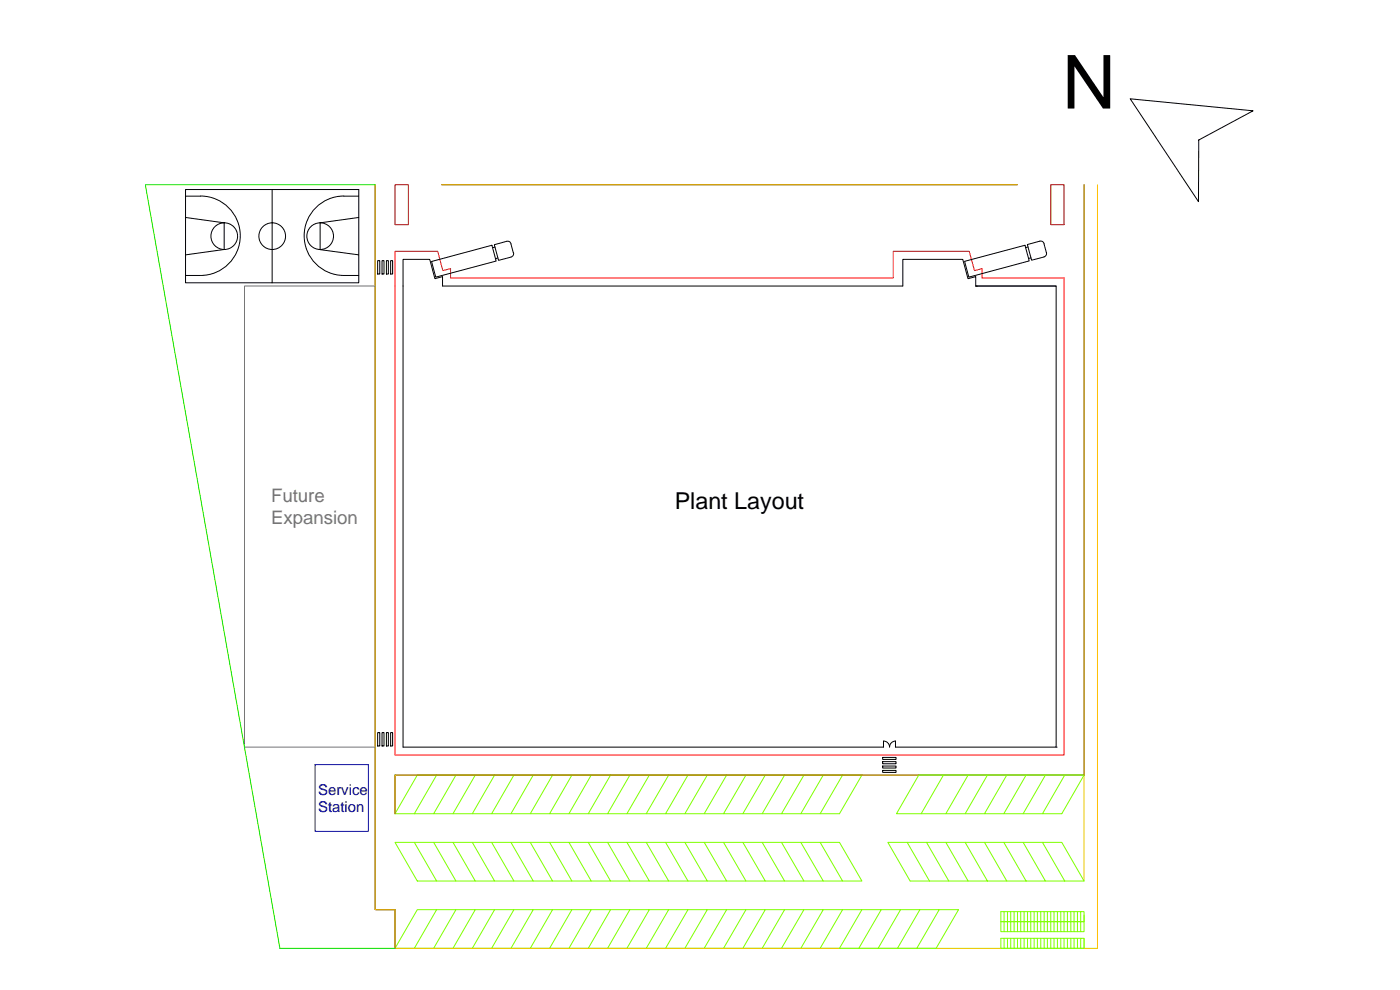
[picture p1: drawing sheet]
<svg xmlns="http://www.w3.org/2000/svg" width="420mm" height="297mm" viewBox="0 0 420 297" stroke-linecap="round" stroke-linejoin="round" font-family="sans-serif">
<defs><g id="words">
<text font-size="22.3" x="318.7" y="32.6">N</text>
<text font-size="7" x="202.5" y="152.6">Plant Layout</text>
<g font-size="5.6" fill="#767676">
<text x="81.3" y="150.6">Future</text>
<text x="81.3" y="157.1">Expansion</text>
</g>
<g font-size="4.5" fill="#000095">
<text x="95.5" y="238.4">Service</text>
<text x="95.5" y="243.6">Station</text>
</g>
</g></defs>
<!-- layer: 0 -->
<g fill="none" stroke="#000" stroke-width=".3">
<path d="M339.2 29.6l36.9 3.6-16.3 8.8-.1 18.5zM112.6 55.4v217.5h5.9v11.6M132.6 55.4h172.8M325.3 55.4v177.2h-206.8v11.6M113.3 78.2h.7v4h-.7zM114.7 78.2h.5v4h-.5zM116 78.2h.6v4h-.6zM117.2 78.2h.6v4h-.6zM121 77.8h8l1.5 5.8 2.3-.6v2.8h138.1v-8h18l1.6 5.8 2.3-.6v2.8h24.2v138.4h-48.3v-1.9a1.8 1.8 0 0 0-1.7 1.8 1.8 1.8 0 0 0-1.8-1.8l-.1 1.9h-144.1zM292.8 85.8h24.2M293 85.8h.1M113.3 219.8h.7v4h-.7z"/>
<path d="M114.7 219.8h.5v4h-.5zM116 219.8h.6v4h-.6zM117.2 219.8h.6v4h-.6zM264.9 227.3h4v.6h-4zM264.9 228.5h4v.7h-4zM264.9 229.8h4v.6h-4zM264.9 231.2h4v.5h-4zM317 224.2h.1"/>
</g>
<!-- layer: pedestrian -->
<path d="M118.5 75.4h12.9l1.5 5.8 2.3-.6v2.8h132.9v-8h22.8l1.6 5.8 2.2-.6v2.8h24.6v143.1h-200.8z" fill="none" stroke="#f00" stroke-width=".3"/>
<!-- layer: parking lots -->
<g fill="none" stroke="#7fff00" stroke-width=".3">
<path d="M131 232.6h5.8l-6.7 11.6h5.8M136.8 232.6h5.8l-6.7 11.6h5.8M142.6 232.6h5.8l-6.7 11.6h5.8M148.4 232.6h5.8l-6.7 11.6h5.8M154.2 232.6h5.8l-6.7 11.6h5.8M160 232.6h5.8l-6.7 11.6h5.8M165.8 232.6h5.8l-6.7 11.6h5.8M171.6 232.6h5.8l-6.7 11.6h5.8M177.4 232.6h5.8l-6.7 11.6h5.8M183.2 232.6h5.8l-6.7 11.6h5.8M189 232.6h5.9l-6.8 11.6h5.8M194.9 232.6h5.8l-6.8 11.6h5.8"/>
<path d="M200.7 232.6h5.8l-6.8 11.6h5.8M206.5 232.6h5.8l-6.8 11.6h5.8M212.3 232.6h5.8l-6.8 11.6h5.8M218.1 232.6h5.8l-6.8 11.6h5.8M223.9 232.6h5.8l-6.8 11.6h5.8M229.7 232.6h5.8l-6.8 11.6h5.8M235.5 232.6h5.8l-6.8 11.6h5.8M241.3 232.6h5.8l-6.8 11.6h5.8M247.1 232.6h5.8l-6.8 11.6h5.8l6.8-11.6h-5.8M283.1 232.6l-6.6 11.6h7.4M290.5 232.6h-14.8l-6.7 11.6h7.5M296.3 232.6h-5.8l-6.6 11.6h5.8"/>
<path d="M302.1 232.6h-5.8l-6.6 11.6h5.8M307.9 232.6h-5.8l-6.6 11.6h5.8M313.7 232.6h-5.8l-6.6 11.6h5.8M319.5 232.6h5.8l-6.6 11.6h-5.8zM319.5 232.6h-5.8l-6.6 11.6h5.8M118.5 252.7h5.8l6.7 11.6h-5.8zM124.3 244.2h-5.8l6.7-11.6h5.8l-6.7 11.6h5.8M124.3 252.7h5.8l6.7 11.6h-5.8M130.1 252.7h5.8l6.7 11.6h-5.8M135.9 252.7h5.8l6.7 11.6h-5.8M141.7 252.7h5.8l6.7 11.6h-5.8M147.5 252.7h5.8l6.7 11.6h-5.8"/>
<path d="M153.3 252.7h5.8l6.7 11.6h-5.8M159.1 252.7h5.8l6.7 11.6h-5.8M164.9 252.7h5.8l6.7 11.6h-5.8M170.7 252.7h5.8l6.7 11.6h-5.8M176.5 252.7h5.8l6.7 11.6h-5.8M182.3 252.7h5.8l6.8 11.6h-5.9M188.1 252.7h5.8l6.8 11.6h-5.8M193.9 252.7h5.8l6.8 11.6h-5.8M199.7 252.7h5.8l6.8 11.6h-5.8M205.5 252.7h5.8l6.8 11.6h-5.8M211.3 252.7h5.8l6.8 11.6h-5.8M217.1 252.7h5.8l6.8 11.6h-5.8"/>
<path d="M222.9 252.7h5.8l6.8 11.6h-5.8M228.7 252.7h5.8l6.8 11.6h-5.8M234.5 252.7h5.8l6.8 11.6h-5.8M240.3 252.7h5.8l6.8 11.6h-5.8M246.1 252.7h5.8l6.8 11.6h-5.8M272.3 252.7h-5.8l6.6 11.6h5.8M278.1 252.7h-5.8l6.6 11.6M283.9 252.7h-5.8l6.6 11.6h-5.8M289.7 252.7h-5.8l6.6 11.6h-5.8M295.5 252.7h5.8M307.1 252.7h5.8M131 272.9h5.8l-6.7 11.6h5.8"/>
<path d="M136.8 272.9h5.8l-6.7 11.6h5.8M142.6 272.9h5.8l-6.7 11.6h5.8M148.4 272.9h5.8l-6.7 11.6h5.8M154.2 272.9h5.8l-6.7 11.6h5.8M160 272.9h5.8l-6.7 11.6h5.8M165.8 272.9h5.8l-6.7 11.6h5.8M171.6 272.9h5.8l-6.7 11.6h5.8M177.4 272.9h5.8l-6.7 11.6h5.8M183.2 272.9h5.8l-6.7 11.6h5.8M189 272.9h5.9l-6.8 11.6h5.8M194.9 272.9h5.8l-6.8 11.6h5.8M200.7 272.9h5.8l-6.8 11.6h5.8"/>
<path d="M206.5 272.9h5.8l-6.8 11.6h5.8M212.3 272.9h5.8l-6.8 11.6h5.8M218.1 272.9h5.8l-6.8 11.6h5.8M223.9 272.9h5.8l-6.8 11.6h5.8M229.7 272.9h5.8l-6.8 11.6h5.8M235.5 272.9h5.8l-6.8 11.6h5.8M241.3 272.9h5.8l-6.8 11.6h5.8M247.1 272.9h5.8l-6.8 11.6h5.8M252.9 272.9h5.8l-6.8 11.6M258.7 272.9h5.8l-6.8 11.6h5.8M264.5 272.9h5.8l-6.8 11.6h5.8M270.3 272.9h5.8l-6.8 11.6h5.8"/>
<path d="M276.1 272.9h5.8l-6.8 11.6h5.8l6.8-11.6h-5.8M290.5 264.3h11.6l-6.6-11.6h-5.8l6.6 11.6M301.3 273.5h1.1v3h1.9v3h1.1M301.3 279.5h-.9v-3h.9v3h1.1M302.1 264.3h11.6l-6.6-11.6h-5.8l6.6 11.6M302.4 273.5h.9v3h2.1v3h.9M303.3 273.5h1v3h2v3h1.1M303.3 279.5h-.9v-3h-2v-3h.9v3h2v3h1M304.3 273.5h1.1v3h2v3h1M305.4 273.5h.9v3h2.1v3h.9M306.3 273.5h1.1v3h1.9v3h1.1M307.4 273.5h1v3h2v3h.9"/>
<path d="M308.4 273.5h.9v3h2v3h1M309.3 273.5h1.1v3h1.9v3h1.1M310.4 273.5h.9v3h2.1v3h.9M311.3 273.5h1v3h2v3h1.1M312.3 273.5h1.1v3h2v3h.9M313.4 273.5h.9v3h2v3h1M313.7 264.3h11.6l-6.6-11.6h-5.8l6.6 11.6M314.3 273.5h1.1v3h1.9v3h1.1M315.4 273.5h.9v3h2.1v3h.9M316.3 273.5h1v3h2v3h1.1M317.3 273.5h1.1v3h2v3h1M318.4 273.5h.9v3h2.1v3h.9"/>
<path d="M319.3 273.5h1.1v3h1.9v3h1.1M320.4 273.5h1v3h2v3h.9M321.4 273.5h.9v3h2v3h1v-3h-1.9v-3h-1.1M323.4 273.5h.9v3h1v-3h-1M325.3 274.5v2M124.3 284.5h-5.8l6.7-11.6h5.8l-6.7 11.6h5.8M251.9 284.5h5.8M301.3 281.5h1.1v3h.9M301.3 284.5h-.9v-3h.9v3h1.1M302.4 281.5h.9v3h1M303.3 281.5h1v3h1.1M304.3 281.5h1.1v3h.9"/>
<path d="M305.4 281.5h.9v3h1.1M306.3 281.5h1.1v3h1M307.4 281.5h1v3h.9M308.4 281.5h.9v3h1.1M309.3 281.5h1.1v3h.9M310.4 281.5h.9v3h1M311.3 281.5h1v3h1.1M312.3 281.5h1.1v3h.9M313.4 281.5h.9v3h1.1M314.3 281.5h1.1v3h.9M315.4 281.5h.9v3h1M316.3 281.5h1v3h1.1"/>
<path d="M317.3 281.5h1.1v3h.9M318.4 281.5h.9v3h1.1M319.3 281.5h1.1v3h1M320.4 281.5h1v3h.9M321.4 281.5h.9v3h1.1M322.3 281.5h1.1v3h.9M323.4 281.5h.9v3h1v-3h-1"/>
</g>
<!-- layer: driveway -->
<path d="M112.6 55.4v217.5h5.9v11.6h210.9v-229.1M132.6 55.4h172.8M325.3 55.4v177.2h-206.8v11.6M325.3 232.6v31.7M325.3 281.5v3" fill="none" stroke="#ffbf00" stroke-width=".3"/>
<!-- layer: guardroom -->
<path d="M118.5 55.4h4.1v12h-4.1zM315.4 55.4h3.9v12h-3.9z" fill="none" stroke="#950000" stroke-width=".3"/>
<!-- layer: service station -->
<path d="M94.5 229.4h16v20h-16z" fill="none" stroke="#00f" stroke-width=".3"/>
<!-- layer: future development -->
<path d="M112.6 85.8h-39.2v138.4h39.2" fill="none" stroke="#767676" stroke-width=".3"/>
<!-- layer: green area -->
<path d="M112.6 55.4h-69l40.4 229.1h34.5" fill="none" stroke="#0d0" stroke-width=".3"/>
<!-- layer: basketball court -->
<g fill="none" stroke="#000" stroke-width=".3">
<path d="M55.7 56.9h52v28h-52zM55.7 58.9a17.8 17.8 0 0 1 9.7 1.1 11.9 11.9 0 0 1 6.4 13.4 11.9 11.9 0 0 1-11.6 9.2h-4.5M81.7 56.9v28M103.2 58.9h4.5M103.2 58.8a11.9 11.9 0 0 0-11.9 11.9 11.9 11.9 0 0 0 11.9 11.9M55.7 65.2l11.6 1.7M67.3 66.9v8l-11.6 1.6M107.7 65.2l-11.6 1.7v8l11.6 1.6M103.2 82.6h4.5"/>
<circle cx="67.3" cy="70.9" r="4"/>
<circle cx="81.7" cy="70.9" r="4"/>
<circle cx="96.1" cy="70.9" r="4"/>
</g>
<!-- layer: truck -->
<path d="M129.5 78.5l18.1-4.9 1.3 4.7-18.1 4.9zM148.6 74.1l-.8 .2M149.4 77.4l-.7 .2M153.3 73.2l.8 2.7M153.4 73.2l-.3-.5-.7-.3-4 1 1.2 4.7 4-1.1 .5-.6v-.6M289.5 78.4l18.1-4.8 1.3 4.7-18.1 4.9zM308.5 74.1l-.7 .2M309.4 77.4l-.7 .2M314 75.8l-.8-2.9-.6-.5-4.3 1 1.3 4.7 3.7-1M314 75.8l-.1 .8-.6 .5" fill="none" stroke="#000" stroke-width=".3"/>
<use href="#words"/>
</svg>
